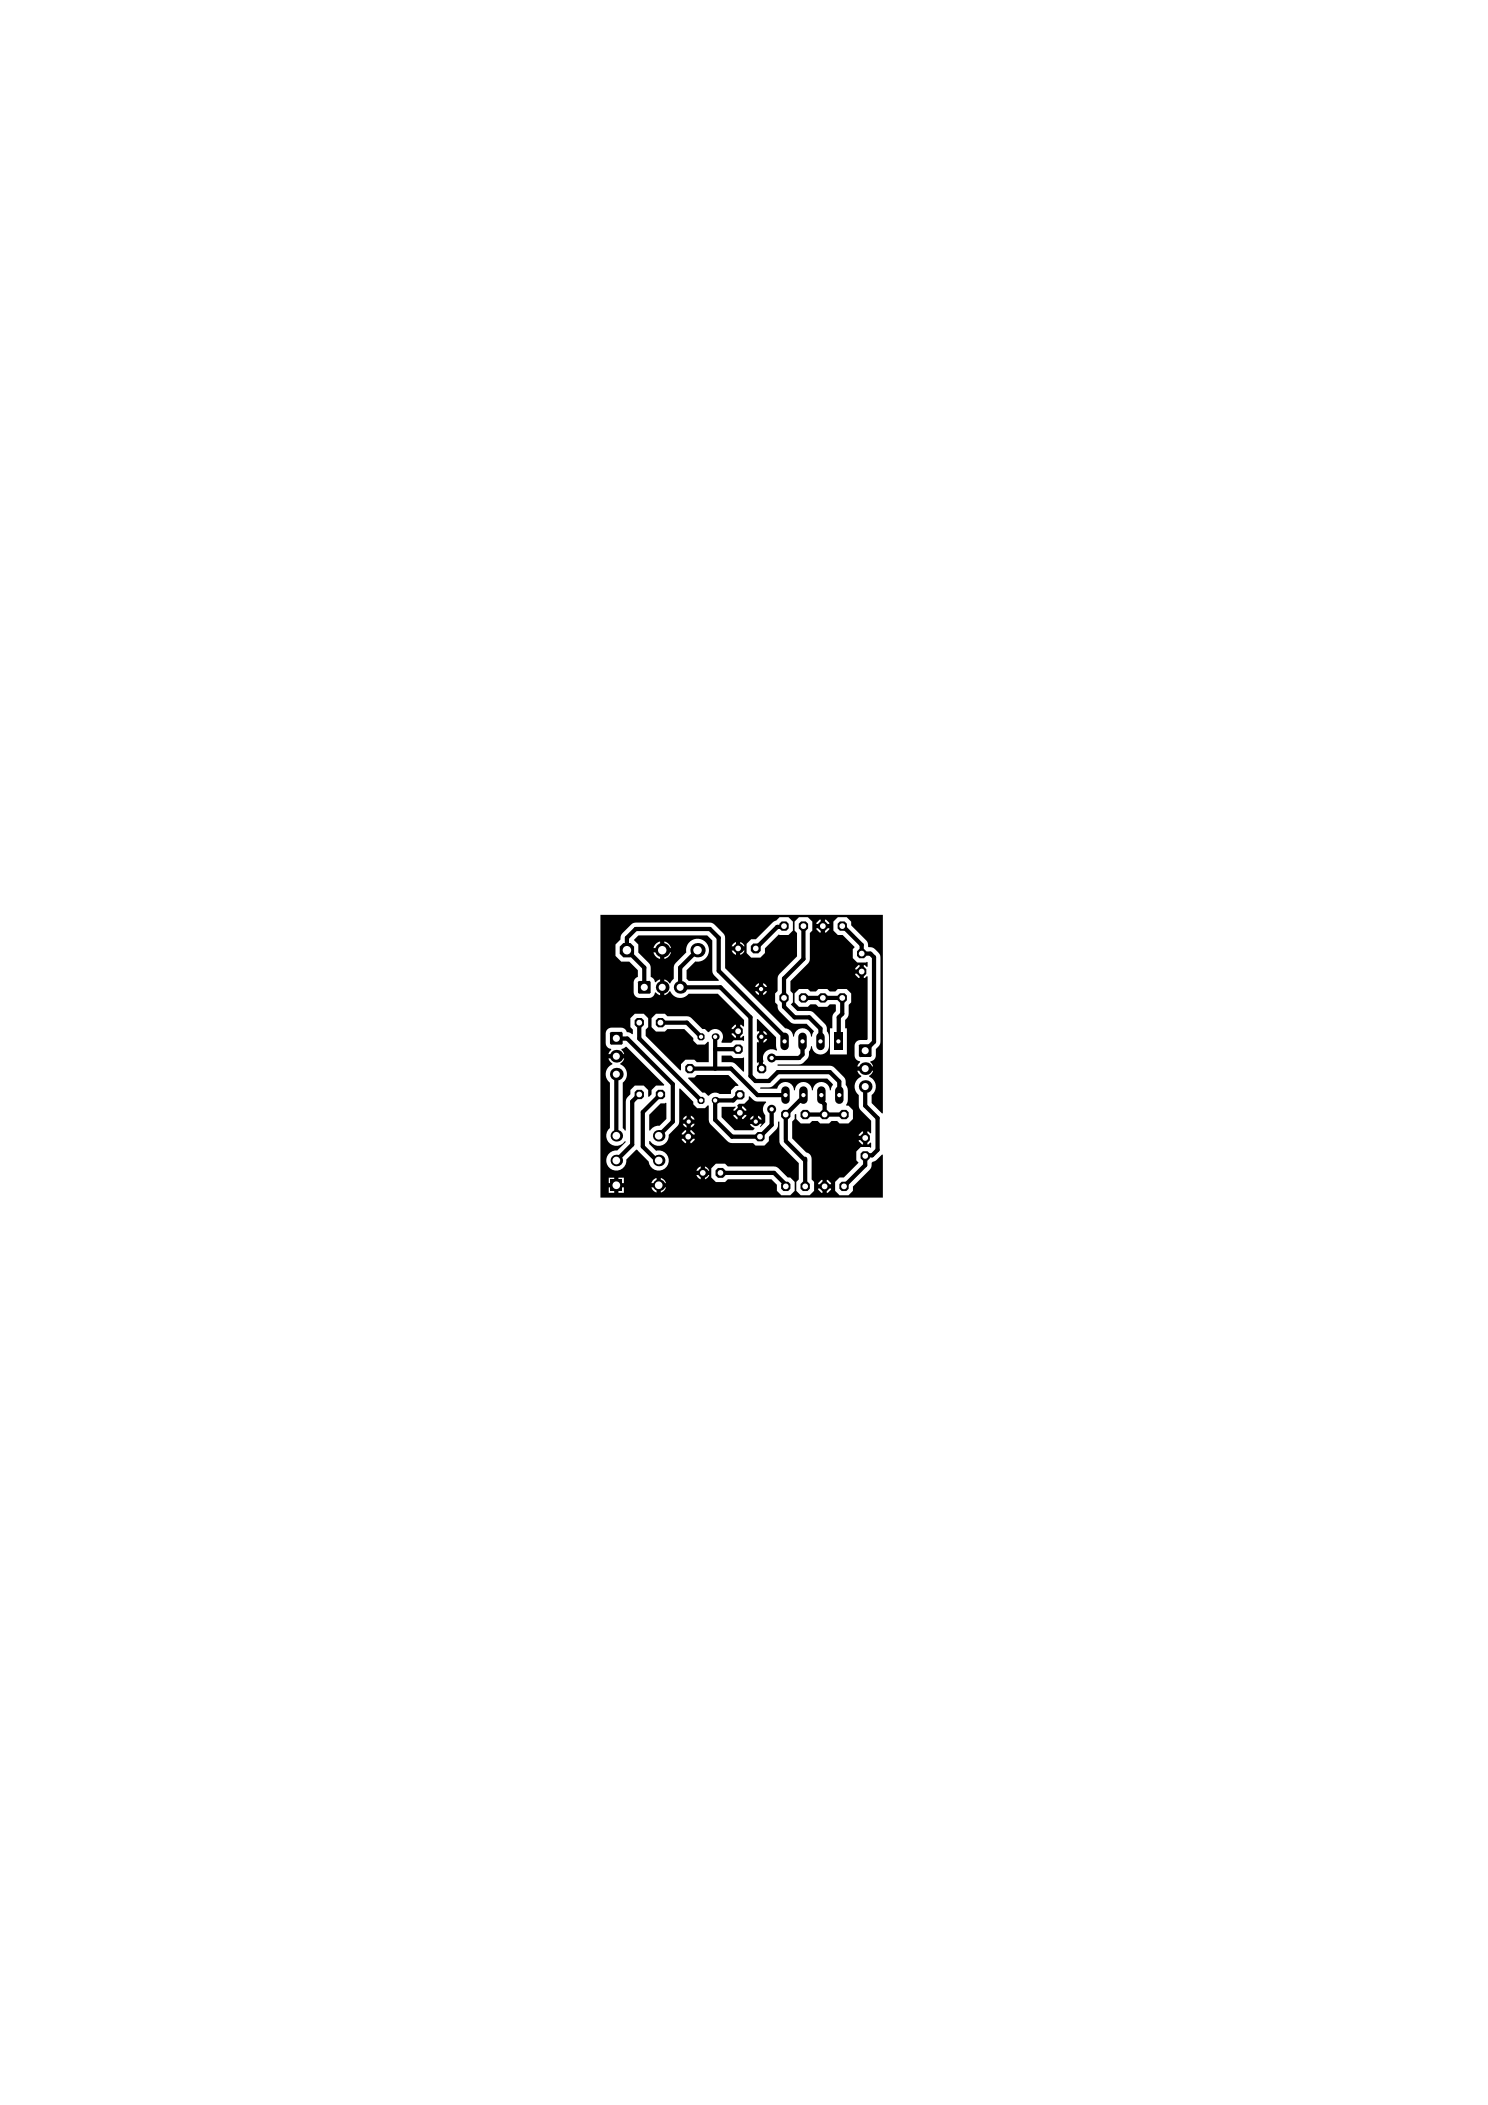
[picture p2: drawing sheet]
<svg xmlns="http://www.w3.org/2000/svg" width="210mm" height="297mm" viewBox="0 0 210 297" stroke-linecap="round" stroke-linejoin="round" font-family="sans-serif">
<g fill="#000">
<path d="M93.2 155.7h.8v2.2l-.9 1a1.37 1.37 0 0 0-1.4 .6h-.1v-2.2zM101.8 149h1.3l.4 .3h1.5v1.9h-.2l-1-1-.4-.3h-1.6zM97.1 152h.8l.4-.3h4.5l1.4 1.4-.1 .1h-.4l-.6 .7v.5h-1.6a1.09 1.09 0 0 0-1.5 .2h-.1l-.5-.4h-.3l-2-2zM107.3 153.4h1.2l.4-.1 1.2-1.1h6.6l.8 .8-.3 .9h-.1a1.2 1.2 0 0 0-1.2-1.2 1.2 1.2 0 0 0-1.2 1.2h-.2a1.2 1.2 0 0 0-1.2-1.2 1.2 1.2 0 0 0-1.2 1.2h-.1a1.2 1.2 0 0 0-1.1-1.2 1.2 1.2 0 0 0-1.3 .9h-2.3z"/>
<path d="M101.8 156.2l1.9-.1 .1 .1-.3 .4v.1h.6v-.6l-.1-.1 .2-.2h.8l.6-.7v-.4h.1a1.43 1.43 0 0 0 1.2 .7h1.1l.1 .2a1.22 1.22 0 0 0-.2 1.8v1l-.6 .7-.1-.2 .2-.3h-1.6l.3 .4 .3 .1v.2l-.2 .2h-2.6l-1.8-1.9zM104.7 156.1v.6h.6v-.1l-.5-.5zM104.7 157.3v.6h.1l.5-.4v-.2zM103.5 157.3v.2l.4 .4h.2v-.6zM106.9 157.4v.6h.5l-.1-.3zM106.1 157.6l-.3 .4h.5v-.6z"/>
<path d="M106.8 143.8h.1l2.6 2.6v1.2l.1 .6-.1 .1a1.24 1.24 0 0 0-1.4 0 1.24 1.24 0 0 0-.4 1.5l-.1 .1h-.8v-2.8l.1-.1 .2 .1v-1.6l-.2 .1-.1-.1zM107.7 145.5v.5h.5l-.1-.2zM107.7 146.6v.5l.4-.3 .1-.2z"/>
<path d="M84.7 129.1h39.8v28h-.1l-1.4-1.4v-1.2a1.49 1.49 0 0 0-.4-2.6v-.1l.4-.3 .2-.4h-2.3l.2 .4 .4 .3v.1a1.49 1.49 0 0 0-.4 2.6v1.5l.2 .5 1.6 1.7v1.7h-.1l-.3-.2h-.2v1.8h.2l.3-.3 .1 .1v.6l-.1 .1-.1-.1h-1.3l-.6 .6v1.2l.3 .4-2.1 2.1h-.6l-.6 .6v1.2l.6 .7h1.3l.6-.7v-.6l2.4-2.3a1.11 1.11 0 0 0 .3-1l.7-.4 .7-.8h.1v6.1h-39.8zM116.4 129.8v.6h.6v-.2l-.5-.4zM115.6 129.8l-.4 .4v.2h.6v-.6zM116.4 131v.6h.1l.5-.5v-.1zM115.2 131v.1l.4 .5h.2v-.6zM106 132.5l-.7 .7v1.3l.7 .6h1.3l.6-.6v-.7l2-2 .1 .1h1.2l.7-.6v-1.2l-.7-.7h-1.2l-.5 .5-.5 .3-2.4 2.3zM104.4 132.9v.6h.6l-.3-.4zM103.4 133.3l-.2 .2h.6v-.6zM93.7 132.9v.9h.9a1.21 1.21 0 0 0-.9-.9zM92.6 133.1l-.2 .2-.2 .5h.9v-.9zM104.4 134.1v.6l.3-.1 .3-.5zM103.2 134.1l.2 .3 .4 .3v-.6zM92.2 134.4a1.2 1.2 0 0 0 .9 .9v-.9zM93.7 134.4v.9a1.2 1.2 0 0 0 .9-.9zM118.2 129.4l-.6 .7v1.2l.6 .6h.7l1.7 1.7-.3 .3v1.3l.6 .6h1.5v.6l-.1 .1-.3-.3h-.1v1.8h.1l.3-.3 .1 .1v8.8l-.1 .2a1.57 1.57 0 0 0-1.5 .2l-.3 .6v1.3a.97 .97 0 0 0 .8 .9l-.4 .7h2.3l-.4-.6v-.1l.1-.1a.83 .83 0 0 0 .7-.8v-.9a1.3 1.3 0 0 0 .6-1v-11.9a1.73 1.73 0 0 0-1.7-1.4v-.1a1.04 1.04 0 0 0-.3-.9l-2.1-2.1v-.5l-.7-.7zM121.1 136.2l-.5 .4v.2h.7v-.6zM120.6 137.4v.2l.5 .4h.2v-.6zM107.7 138.7v.6h.5l-.1-.3zM106.7 139l-.2 .3h.6v-.6zM112.7 139.6l-.6 .6v1.2l.6 .7h1.3l.3-.4h.8l.3 .4h1.3l.4-.4h.7l.1 1a1.11 1.11 0 0 0-.5 .9v1.5h-.3v3.7h2.4v-3.7h-.3v-1.2a1.11 1.11 0 0 0 .5-.8v-1.3l.4-.4v-1.2l-.7-.6h-1.2l-.4 .3h-.7l-.4-.3h-1.3l-.3 .3h-.8l-.3-.3zM107.7 139.9v.5l.4-.3 .1-.2zM106.5 139.9l.2 .2 .4 .3v-.5zM103.7 144.6l-.5 .5v.1h.6v-.6zM89 130.5l-1.2 1.2-.2 .4-.1 .5-.7 .7v1.6l.8 .8h1.2l1.2 1.2v1h-.2a.83 .83 0 0 0-.4 .7v1.6a.83 .83 0 0 0 .8 .6h1.6a1.12 1.12 0 0 0 .6-.8l.7 .4v-2.2l-.6 .4h-.1v-.2a.82 .82 0 0 0-.6-.5v-1.4l-.1-.4-1.7-1.7v-1.1l-.6-.7 .7-.6h9.7l.7 .7v4.5l.2 .4 .7 .7v.1h-4.3l-.3-.3v-1.2l1.3-1.2a1.61 1.61 0 0 0 1.9-1.5 1.61 1.61 0 0 0-1.7-1.7 1.61 1.61 0 0 0-1.5 1.9l-1.6 1.7-.2 .4v1.6l-.4 .7h-.2l-.3-.4-.4-.2v2.2l.4-.2 .3-.3h.2v.1a1.49 1.49 0 0 0 2.5 .2h4.2l3.7 3.7v.9l-.2 .1-.2-.3h-.2v1.8h.2l.2-.2h.2v.6h-1.5l-.4 .3h-1.3v-.2a1.1 1.1 0 0 0-.3-1.5 1.1 1.1 0 0 0-1.5 .2h-.1l-.5-.4h-.3l-1.6-1.5-.4-.3h-3l-.3-.3h-1.3l-.6 .6v1.2l.6 .7h1.3l.3-.4h2.4l1.3 1.3v.4l.5 .5h1.1l.5-.4h.1v2.9h-1.7l-.4-.4h-1.2l-.6 .7v.8l-.2 .1-4.8-4.9v-.9l.3-.4v-1.2l-.6-.6h-1.3l-.6 .6v1.2l.4 .4v.6h-.1l-.5-.2-.3-.1-.1-.2a.83 .83 0 0 0-.7-.4h-1.5a.83 .83 0 0 0-.7 .8l.1 1.6a1.12 1.12 0 0 0 .7 .7l-.4 .6h2.3l-.4-.6 .7-.4 5.3 5.4v.1h-1.2l-.6 .6v.6l-.3 .4-.2-.1v-.9l-.6-.6h-1.3l-.6 .6v.6a1.3 1.3 0 0 0-.6 1v4.1h-.1l-.4-.3 .1-6.5a1.5 1.5 0 0 0-.4-2.5v-.1l.4-.3 .2-.5h-2.3l.2 .5 .4 .3v.1a1.49 1.49 0 0 0-.4 2.6v6.4l-.2 .2a1.42 1.42 0 0 0 .3 2 1.42 1.42 0 0 0 2-.4l.2 .2-1.2 1.1h-.3a1.42 1.42 0 0 0-1.3 1.6 1.42 1.42 0 0 0 1.6 1.3 1.42 1.42 0 0 0 1.3-1.6l1.3-1.4 .2 .1 1.6 1.6a1.42 1.42 0 0 0 1.7 1.3 1.42 1.42 0 0 0 1.1-1.7 1.42 1.42 0 0 0-1.7-1.1l-1-1v-.4h.1l.1 .1a1.42 1.42 0 0 0 1.6 .5 1.42 1.42 0 0 0 .9-1.5l1.2-1.2 .3-.4v-4.9h.1l1.9 1.9v.3l.5 .6h1.1l.5-.4h.1v2l.1 .5 2.7 2.7 .5 .1h2.9l.4 .4h1.2l.7-.7v-.6l1-1a1.21 1.21 0 0 0 .3-1.1h.1v2.7l.2 .5 2.6 2.6v2.3l-.4 .4v1.2l.7 .7h1.2l.6-.7v-1.2l-.3-.4v-2.9a.89 .89 0 0 0-.8-.9l-2-2v-2.3l.4-.4v-.6l.1-.1h.1v.7l.7 .6h1.2l.4-.3h.7l.4 .3h1.3l.3-.3h.8l.3 .3h1.3l.6-.6v-1.3l-.6-.6h-.3l-.1-.1 .3-.4a3.9 3.9 0 0 0-.2-2.2l-.1-.2-.1-.9-1.5-1.5-.4-.3h-7.6v-.1l3-.1 .7-.3a1.5 1.5 0 0 0 .7-1.5l.3-.8h.1a1.2 1.2 0 0 0 1.3 1.2 1.2 1.2 0 0 0 1.1-1.2 2.29 2.29 0 0 0-.3-2.1 1.15 1.15 0 0 0-.2-1l-1.8-1.7-.4-.1h-1.7l-.9-1 .3-.3v-1.2l-.4-.4v-1.4l2.5-2.4 .2-.7v-3.6l.4-.4v-1.2l-.6-.7h-1.3l-.6 .7v1.2l.3 .4v3.3l-2.6 2.6-.1 .5v1.7l-.4 .4v1.2l.4 .4v.5l.3 .4 1.6 1.6 .5 .2h1.7l1 1-.3 .8h-.1v-.3a1.2 1.2 0 0 0-1.3-.9 1.2 1.2 0 0 0-1.1 1.2h-.1l-.1-.3a1.19 1.19 0 0 0-1-.9l-8.5-8.5v-4.5l-.3-.4-1.4-1.4-.5-.1h-10.4zM103.2 145.8v.2l.5 .4h.1v-.6zM97.4 157.4v.6h.6l-.1-.3zM96.4 157.7l-.1 .3h.6v-.6zM97.4 158.6v.5l.3-.1 .3-.4zM96.3 158.6l.3 .4 .3 .1v-.5zM97.4 159.5v.6h.6v-.2l-.5-.4zM96.6 159.5l-.4 .4v.2h.6v-.6zM121.6 159.7l-.5 .4v.2h.7v-.6zM97.4 160.7v.6h.1l.5-.4v-.2zM96.2 160.7v.2l.4 .4h.2v-.6zM121.1 160.9v.1l.5 .5h.2v-.6zM99.4 164.6v.6h.6l-.1-.3zM98.6 164.7l-.4 .5h.6v-.6zM99.4 165.8v.6l.3-.1 .3-.5zM98.2 165.8l.4 .5 .2 .1v-.6zM93.2 166.2v.8h.7a1 1 0 0 0-.7-.8zM92.3 166.4l-.4 .6h.7v-.8zM87.2 166.2v.8h.8v-.8zM85.9 166.2v.8h.7v-.8zM116.6 166.5v.6h.6v-.1l-.4-.5zM115.9 166.5l-.5 .5v.1h.6v-.6zM93.2 167.6v.7a1 1 0 0 0 .7-.7zM91.9 167.6a1 1 0 0 0 .7 .7v-.7zM87.2 167.6v.7h.8v-.7zM85.9 167.6v.7h.7v-.7zM116.6 167.7v.6h.2l.4-.4v-.2zM115.4 167.7v.2l.5 .4h.1v-.6zM101 164.2l-.7 .7v1.3l.7 .6h1.3l.4-.4h6.1l.8 .8v.8l.6 .7h1.3l.6-.7v-1.2l-.6-.6h-.4l-1.3-1.3-.4-.3h-6.7l-.4-.4z"/>
<circle cx="113.3" cy="130.7" r=".3"/>
<circle cx="97.1" cy="158.3" r=".63"/>
</g>
<g fill="none" stroke="#000" stroke-width=".6">
<path d="M90.9 139.3v-2.8l-2.5-2.4v-1.8l1.3-1.2h10.4l1.3 1.2v4.7l9.3 9.3v.7M98.4 134.1l-2.5 2.4v2.8h5.7l4.3 4.3v8.2l.7 .7h1.9l1.2-1.2h7.4l1.3 1.3v1.9M110.6 130.7l-.1 .1h-.9l-3 3.1M113.3 130.7v4.6l-2.7 2.8v4l1.5 1.5h2.1l1.5 1.5v1.9M118.8 130.7l2.8 2.6v1.3h1.2l.5 .5v11.9l-1.2 1.3M86.9 151.6v8.7M86.9 146.5l1.6 .1 6.4 6.4v5.3l-2 2M90.2 144.3v2.3l8.7 8.7M90.2 154.4l-1 1v6.1l-2.3 2.3M93.2 154.4l-2.5 2.5v4.9l1.9 2h.3M93.2 144.3h3.7l2 2M97.3 150.8h5.8l3.8 3.7h3.9"/>
<path d="M100.9 148h3.2M100.9 146.3v4.5M104.4 154.5h-.2l-.8 .8h-2.5v2.7l2.4 2.4h3.8M104.4 157.8v.2l.3 .3h1.4M106.6 157.5v.8M107.4 146.3l-.1 4.4 .1 .1M108.9 156.5v2.2l-1.7 1.7M113.2 147v1.8l-.5 .5h-3.8M113.3 140.8h5.5v2.3l-.5 .5v3.4M113.3 154.5v.5l-.2 .3h-.3l-2 2v3.5M113.6 157.3h5.5M115.9 154.5v.8l.4 .5v1.5"/>
<path d="M122.1 153.3v2.7l1.7 1.8v4.5l-.8 .7h-.9v.1v1.3l-3 3M101.6 165.5h7.6l1.6 1.7M110.8 161l2.8 2.8M113.6 163.5v3.7"/>
</g>
<circle cx="97.1" cy="158.3" r=".3" fill="#fff"/>
<circle cx="106.6" cy="158.3" r=".63" fill="#000"/>
<circle cx="106.6" cy="158.3" r=".3" fill="#fff"/>
<circle cx="107.4" cy="139.6" r=".63" fill="#000"/>
<circle cx="107.4" cy="139.6" r=".3" fill="#fff"/>
<circle cx="107.4" cy="146.3" r=".63" fill="#000"/>
<circle cx="107.4" cy="146.3" r=".3" fill="#fff"/>
<circle cx="108.9" cy="149.3" r=".63" fill="#000"/>
<circle cx="108.9" cy="149.3" r=".3" fill="#fff"/>
<circle cx="108.9" cy="156.5" r=".63" fill="#000"/>
<circle cx="108.9" cy="156.5" r=".3" fill="#fff"/>
<path d="M118.5 130h.6l.4 .4v.6l-.4 .3h-.6l-.3-.3v-.6z" fill-rule="evenodd" fill="#000"/>
<circle cx="118.8" cy="130.7" r=".41" fill="#fff"/>
<path d="M115.7 130h.7l.3 .4v.6l-.3 .3h-.7l-.3-.3v-.6z" fill-rule="evenodd" fill="#000"/>
<circle cx="116.1" cy="130.7" r=".41" fill="#fff"/>
<path d="M110.3 130h.6l.4 .4v.6l-.4 .3h-.6l-.4-.3v-.6z" fill-rule="evenodd" fill="#000"/>
<circle cx="110.6" cy="130.7" r=".41" fill="#fff"/>
<path d="M115.7 140.2h.7l.3 .3v.6l-.3 .4h-.7l-.3-.4v-.6z" fill-rule="evenodd" fill="#000"/>
<circle cx="116.1" cy="140.8" r=".41" fill="#fff"/>
<path d="M113 130h.7l.3 .4v.6l-.3 .3h-.7l-.3-.3v-.6z" fill-rule="evenodd" fill="#000"/>
<circle cx="113.3" cy="130.7" r=".41" fill="#fff"/>
<path d="M110.3 140.2h.6l.4 .3v.6l-.4 .4h-.6l-.4-.4v-.6z" fill-rule="evenodd" fill="#000"/>
<circle cx="110.6" cy="140.8" r=".41" fill="#fff"/>
<path d="M118.5 140.2h.6l.4 .3v.6l-.4 .4h-.6l-.3-.4v-.6z" fill-rule="evenodd" fill="#000"/>
<circle cx="118.8" cy="140.8" r=".41" fill="#fff"/>
<path d="M113 140.2h.7l.3 .3v.6l-.3 .4h-.7l-.3-.4v-.6z" fill-rule="evenodd" fill="#000"/>
<circle cx="113.3" cy="140.8" r=".41" fill="#fff"/>
<path d="M87.9 133.1h1l.5 .5v1l-.5 .5h-1l-.5-.5v-1z" fill-rule="evenodd" fill="#000"/>
<circle cx="88.4" cy="134.1" r=".6" fill="#fff"/>
<path d="M121.2 133.9h.7l.3 .3v.7l-.3 .3h-.7l-.3-.3v-.7z" fill-rule="evenodd" fill="#000"/>
<circle cx="121.6" cy="134.6" r=".41" fill="#fff"/>
<circle cx="122.1" cy="153.3" r=".9" fill="#000"/>
<circle cx="122" cy="153.3" r=".5" fill="#fff"/>
<path d="M121.2 136.4h.7l.3 .4v.6l-.3 .4h-.7l-.3-.4v-.6z" fill-rule="evenodd" fill="#000"/>
<circle cx="121.6" cy="137.1" r=".41" fill="#fff"/>
<circle cx="98.4" cy="134.1" r="1.01" fill="#000"/>
<circle cx="98.4" cy="134.1" r=".6" fill="#fff"/>
<circle cx="104.1" cy="133.8" r=".7" fill="#000"/>
<circle cx="104.1" cy="133.8" r=".4" fill="#fff"/>
<path d="M106.3 133.1h.7l.3 .4v.7l-.3 .3h-.7l-.4-.3v-.7z" fill-rule="evenodd" fill="#000"/>
<circle cx="106.6" cy="133.8" r=".4" fill="#fff"/>
<path d="M103.8 144.9h.7l.3 .3v.6l-.3 .4h-.7l-.3-.4v-.6z" fill-rule="evenodd" fill="#000"/>
<circle cx="104.1" cy="145.5" r=".41" fill="#fff"/>
<path d="M98.6 145.8h.5l.3 .3v.5l-.3 .2h-.5l-.2-.2v-.5z" fill-rule="evenodd" fill="#000"/>
<circle cx="98.9" cy="146.3" r=".3" fill="#fff"/>
<path d="M121.7 162.5h.7l.3 .3v.6l-.3 .4h-.7l-.3-.4v-.6z" fill-rule="evenodd" fill="#000"/>
<circle cx="122" cy="163.1" r=".41" fill="#fff"/>
<path d="M118.7 166.8h.7l.3 .3v.6l-.3 .4h-.7l-.3-.4v-.6z" fill-rule="evenodd" fill="#000"/>
<circle cx="119.1" cy="167.4" r=".41" fill="#fff"/>
<circle cx="93.4" cy="134.1" r="1.01" fill="#000"/>
<circle cx="93.4" cy="134.1" r=".6" fill="#fff"/>
<path d="M113.3 166.8h.6l.3 .3v.6l-.3 .4h-.6l-.4-.4v-.6z" fill-rule="evenodd" fill="#000"/>
<circle cx="113.6" cy="167.4" r=".41" fill="#fff"/>
<path d="M116 166.8h.7l.3 .3v.6l-.3 .4h-.7l-.3-.4v-.6z" fill-rule="evenodd" fill="#000"/>
<circle cx="116.3" cy="167.4" r=".41" fill="#fff"/>
<path d="M97 150.1h.6l.4 .4v.6l-.4 .4h-.6l-.3-.4v-.6z" fill-rule="evenodd" fill="#000"/>
<circle cx="97.3" cy="150.8" r=".41" fill="#fff"/>
<circle cx="95.9" cy="139.3" r=".9" fill="#000"/>
<circle cx="95.9" cy="139.3" r=".5" fill="#fff"/>
<path d="M89.8 153.8h.7l.3 .3v.7l-.3 .3h-.7l-.3-.3v-.7z" fill-rule="evenodd" fill="#000"/>
<circle cx="90.2" cy="154.4" r=".41" fill="#fff"/>
<path d="M110.5 166.8h.7l.3 .3v.6l-.3 .4h-.7l-.3-.4v-.6z" fill-rule="evenodd" fill="#000"/>
<circle cx="110.8" cy="167.4" r=".41" fill="#fff"/>
<circle cx="122.1" cy="150.8" r=".9" fill="#000"/>
<circle cx="122" cy="150.8" r=".5" fill="#fff"/>
<path d="M121.4 147.4h1.3l.2 .2v1.3l-.2 .3h-1.3l-.2-.3v-1.3z" fill-rule="evenodd" fill="#000"/>
<g fill="#000">
<path d="M121.2 147.6h.2zM121.2 147.4h.2v.2h-.2z"/>
<path d="M121.4 148.9v.3zM121.2 148.9h.2v.3z"/>
<path d="M122.7 148.9h.2zM122.7 148.9h.2l-.2 .3z"/>
<path d="M122.7 147.4v.2zM122.7 147.4l.2 .2h-.2z"/>
</g>
<circle cx="122" cy="148.3" r=".5" fill="#fff"/>
<path d="M110.7 146.3v1.3" fill="none" stroke="#000" stroke-width="1.2"/>
<circle cx="110.7" cy="147" r=".3" fill="#fff"/>
<path d="M110.8 153.9v1.3" fill="none" stroke="#000" stroke-width="1.2"/>
<circle cx="110.8" cy="154.5" r=".3" fill="#fff"/>
<circle cx="99.1" cy="165.5" r=".7" fill="#000"/>
<circle cx="99.1" cy="165.5" r=".4" fill="#fff"/>
<circle cx="100.9" cy="146.3" r=".5" fill="#000"/>
<circle cx="100.9" cy="146.3" r=".3" fill="#fff"/>
<path d="M101.3 164.8h.7l.3 .4v.7l-.3 .3h-.7l-.4-.3v-.7z" fill-rule="evenodd" fill="#000"/>
<circle cx="101.6" cy="165.5" r=".4" fill="#fff"/>
<path d="M107.1 150.1h.7l.3 .4v.6l-.3 .4h-.7l-.3-.4v-.6z" fill-rule="evenodd" fill="#000"/>
<circle cx="107.4" cy="150.8" r=".41" fill="#fff"/>
<path d="M103.8 147.4h.7l.3 .3v.7l-.3 .3h-.7l-.3-.3v-.7z" fill-rule="evenodd" fill="#000"/>
<circle cx="104.1" cy="148" r=".41" fill="#fff"/>
<path d="M92.8 153.8h.7l.3 .3v.7l-.3 .3h-.7l-.3-.3v-.7z" fill-rule="evenodd" fill="#000"/>
<circle cx="93.2" cy="154.4" r=".41" fill="#fff"/>
<path d="M104 153.8h.7l.3 .4v.6l-.3 .4h-.7l-.3-.4v-.6z" fill-rule="evenodd" fill="#000"/>
<circle cx="104.4" cy="154.5" r=".41" fill="#fff"/>
<path d="M121.7 159.9h.7l.3 .3v.7l-.3 .3h-.7l-.3-.3v-.7z" fill-rule="evenodd" fill="#000"/>
<circle cx="122" cy="160.6" r=".41" fill="#fff"/>
<path d="M118.7 156.6h.7l.3 .3v.7l-.3 .3h-.7l-.3-.3v-.7z" fill-rule="evenodd" fill="#000"/>
<circle cx="119.1" cy="157.3" r=".41" fill="#fff"/>
<path d="M116 156.6h.7l.3 .3v.7l-.3 .3h-.7l-.3-.3v-.7z" fill-rule="evenodd" fill="#000"/>
<circle cx="116.3" cy="157.3" r=".41" fill="#fff"/>
<path d="M113.3 156.6h.6l.3 .3v.7l-.3 .3h-.6l-.4-.3v-.7z" fill-rule="evenodd" fill="#000"/>
<circle cx="113.6" cy="157.3" r=".41" fill="#fff"/>
<circle cx="100.9" cy="155.3" r=".5" fill="#000"/>
<circle cx="100.9" cy="155.3" r=".3" fill="#fff"/>
<path d="M98.6 154.8h.5l.3 .2v.5l-.3 .3h-.5l-.2-.3v-.5z" fill-rule="evenodd" fill="#000"/>
<circle cx="98.9" cy="155.3" r=".3" fill="#fff"/>
<path d="M110.5 156.6h.7l.3 .3v.7l-.3 .3h-.7l-.3-.3v-.7z" fill-rule="evenodd" fill="#000"/>
<circle cx="110.8" cy="157.3" r=".41" fill="#fff"/>
<path d="M106.9 159.7h.6l.4 .4v.6l-.4 .4h-.6l-.4-.4v-.6z" fill-rule="evenodd" fill="#000"/>
<circle cx="107.2" cy="160.4" r=".41" fill="#fff"/>
<path d="M104 156.4h.7l.3 .3v.7l-.3 .3h-.7l-.3-.3v-.7z" fill-rule="evenodd" fill="#000"/>
<circle cx="104.4" cy="157" r=".41" fill="#fff"/>
<path d="M96.8 159.7h.6l.3 .4v.6l-.3 .4h-.6l-.4-.4v-.6z" fill-rule="evenodd" fill="#000"/>
<circle cx="97.1" cy="160.4" r=".41" fill="#fff"/>
<circle cx="92.9" cy="167.3" r=".81" fill="#000"/>
<circle cx="92.9" cy="167.3" r=".54" fill="#fff"/>
<circle cx="92.9" cy="163.8" r=".81" fill="#000"/>
<circle cx="92.9" cy="163.8" r=".54" fill="#fff"/>
<circle cx="86.9" cy="160.3" r=".81" fill="#000"/>
<circle cx="86.9" cy="160.3" r=".54" fill="#fff"/>
<circle cx="86.9" cy="163.8" r=".81" fill="#000"/>
<circle cx="86.9" cy="163.8" r=".54" fill="#fff"/>
<path d="M86.1 166.4h1.7v1.7h-1.7z" fill-rule="evenodd" fill="#000"/>
<circle cx="86.9" cy="167.3" r=".54" fill="#fff"/>
<circle cx="92.9" cy="160.3" r=".81" fill="#000"/>
<circle cx="92.9" cy="160.3" r=".54" fill="#fff"/>
<path d="M113.3 153.9v1.3" fill="none" stroke="#000" stroke-width="1.2"/>
<circle cx="113.3" cy="154.5" r=".3" fill="#fff"/>
<path d="M115.9 153.9v1.3" fill="none" stroke="#000" stroke-width="1.2"/>
<circle cx="115.9" cy="154.5" r=".3" fill="#fff"/>
<path d="M115.7 146.3v1.3" fill="none" stroke="#000" stroke-width="1.2"/>
<circle cx="115.7" cy="147" r=".3" fill="#fff"/>
<path d="M118.4 153.9v1.3" fill="none" stroke="#000" stroke-width="1.2"/>
<circle cx="118.4" cy="154.5" r=".3" fill="#fff"/>
<path d="M117.7 145.7h1.2v2.5h-1.2z" fill-rule="evenodd" fill="#000"/>
<circle cx="118.3" cy="147" r=".3" fill="#fff"/>
<path d="M113.2 146.3v1.3" fill="none" stroke="#000" stroke-width="1.2"/>
<circle cx="113.2" cy="147" r=".3" fill="#fff"/>
<circle cx="86.9" cy="151.6" r=".9" fill="#000"/>
<circle cx="86.9" cy="151.6" r=".5" fill="#fff"/>
<path d="M92.8 143.7h.7l.3 .3v.6l-.3 .4h-.7l-.3-.4v-.6z" fill-rule="evenodd" fill="#000"/>
<circle cx="93.2" cy="144.3" r=".41" fill="#fff"/>
<circle cx="93.4" cy="139.3" r=".9" fill="#000"/>
<circle cx="93.4" cy="139.3" r=".5" fill="#fff"/>
<path d="M89.8 143.7h.7l.3 .3v.6l-.3 .4h-.7l-.3-.4v-.6z" fill-rule="evenodd" fill="#000"/>
<circle cx="90.2" cy="144.3" r=".41" fill="#fff"/>
<path d="M90.2 138.4h1.4l.2 .2v1.4l-.2 .2h-1.4l-.2-.2v-1.4z" fill-rule="evenodd" fill="#000"/>
<g fill="#000">
<path d="M90 138.6h.2zM90.1 138.5l.1-.1v.2h-.2z"/>
<path d="M90.2 140v.2zM90 140h.2v.2z"/>
<path d="M91.6 138.4v.2zM91.6 138.4l.2 .2h-.2z"/>
<path d="M91.6 140h.2zM91.6 140h.2l-.2 .2z"/>
</g>
<circle cx="90.9" cy="139.3" r=".5" fill="#fff"/>
<path d="M86.3 145.6h1.3l.2 .2v1.4l-.2 .2h-1.3l-.3-.2v-1.4z" fill-rule="evenodd" fill="#000"/>
<g fill="#000">
<path d="M86 145.8h.3zM86.1 145.7l.2-.1v.2h-.3z"/>
<path d="M86.3 147.2v.2zM86 147.2h.3v.2z"/>
<path d="M87.6 147.2h.2zM87.6 147.2h.2l-.2 .2z"/>
<path d="M87.6 145.6v.2zM87.6 145.6l.2 .2h-.2z"/>
</g>
<circle cx="86.9" cy="146.5" r=".5" fill="#fff"/>
<circle cx="86.9" cy="149" r=".9" fill="#000"/>
<circle cx="86.9" cy="149" r=".5" fill="#fff"/>
</svg>
